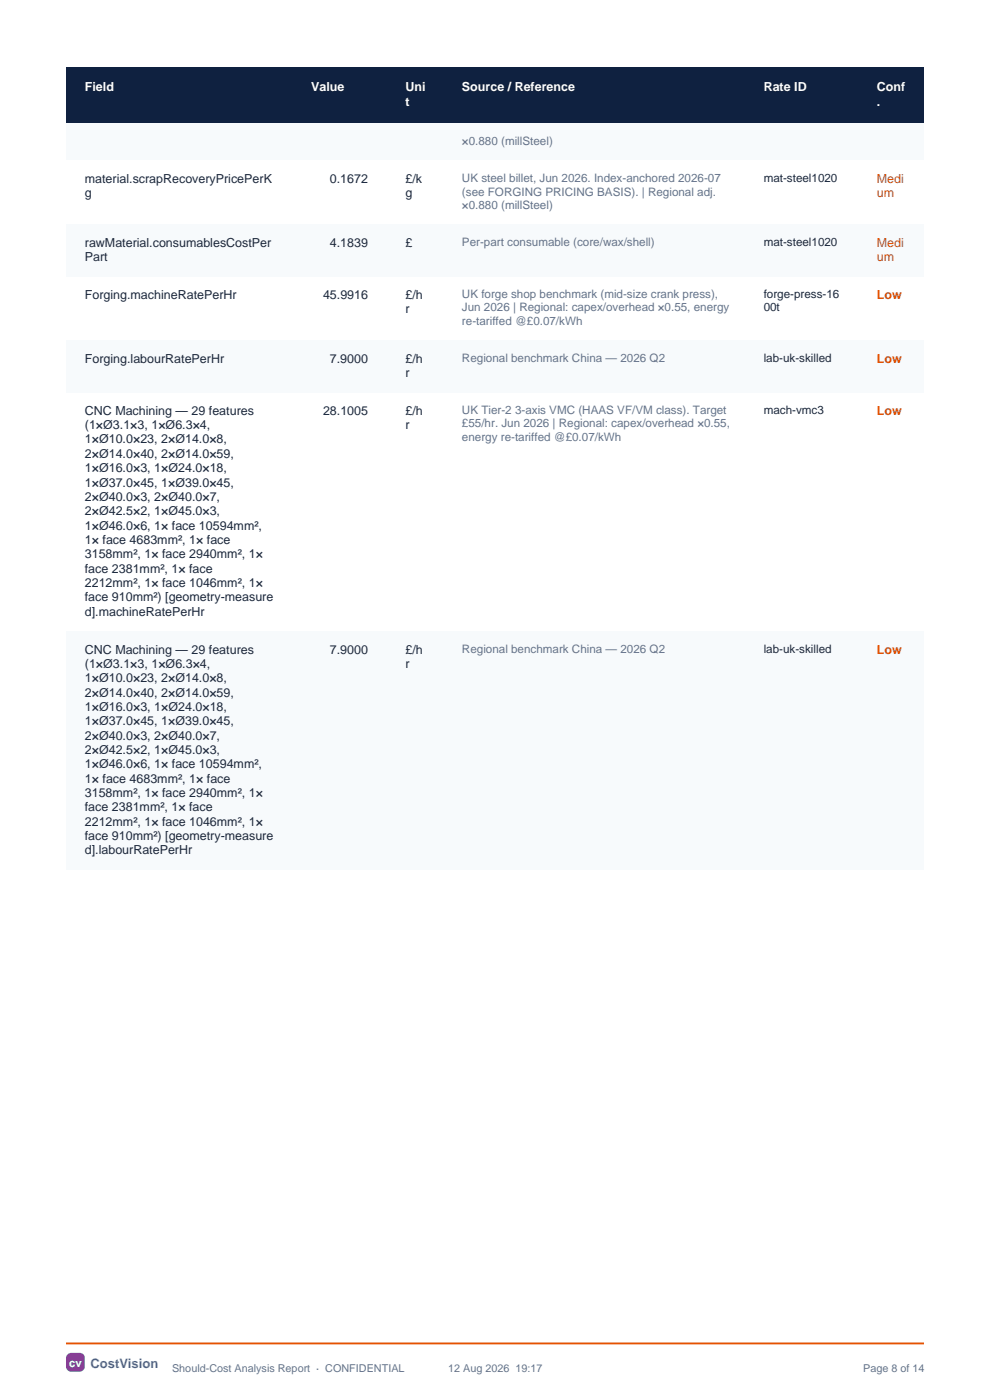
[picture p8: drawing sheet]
<svg xmlns="http://www.w3.org/2000/svg" width="210mm" height="297mm" viewBox="0 0 210 297" stroke-linecap="round" stroke-linejoin="round" font-family="sans-serif">
<defs><g id="words">
<text font-size="2.8" fill="#2563eb" x="19.2" y="290.1">CostVision</text>
<g font-size="2.6" fill="#fff">
<text x="18" y="19.4">Field</text>
<text x="66" y="19.4">Value</text>
<text x="86" y="19.4">Uni</text>
<text x="86" y="22.4">t</text>
<text x="98" y="19.4">Source / Reference</text>
<text x="162" y="19.4">Rate ID</text>
<text x="186" y="19.4">Conf</text>
<text x="186" y="22.4">.</text>
</g>
<g font-size="2.6" fill="#1e293b">
<text x="18" y="38.8">material.scrapRecoveryPricePerK</text>
<text x="18" y="41.8">g</text>
<text x="70" y="38.8">0.1672</text>
<text x="86" y="38.8">£/k</text>
<text x="86" y="41.8">g</text>
<text x="18" y="52.3">rawMaterial.consumablesCostPer</text>
<text x="70" y="52.3">4.1839</text>
<text x="86" y="52.3">£</text>
<text x="18" y="55.3">Part</text>
<text x="18" y="63.4">Forging.machineRatePerHr</text>
<text x="68.5" y="63.4">45.9916</text>
<text x="86" y="63.4">£/h</text>
<text x="86" y="66.4">r</text>
<text x="18" y="76.9">Forging.labourRatePerHr</text>
<text x="70" y="76.9">7.9000</text>
<text x="86" y="76.9">£/h</text>
<text x="86" y="80">r</text>
<text x="18" y="88">CNC Machining — 29 features</text>
<text x="68.5" y="88">28.1005</text>
<text x="86" y="88">£/h</text>
<text x="18" y="91">(1×Ø3.1×3, 1×Ø6.3×4,</text>
<text x="18" y="94.1">1×Ø10.0×23, 2×Ø14.0×8,</text>
<text x="86" y="91">r</text>
<text x="18" y="97.1">2×Ø14.0×40, 2×Ø14.0×59,</text>
<text x="18" y="100.2">1×Ø16.0×3, 1×Ø24.0×18,</text>
<text x="18" y="103.2">1×Ø37.0×45, 1×Ø39.0×45,</text>
<text x="18" y="106.3">2×Ø40.0×3, 2×Ø40.0×7,</text>
<text x="18" y="109.3">2×Ø42.5×2, 1×Ø45.0×3,</text>
<text x="18" y="112.3">1×Ø46.0×6, 1× face 10594mm²,</text>
<text x="18" y="115.4">1× face 4683mm², 1× face</text>
<text x="18" y="118.4">3158mm², 1× face 2940mm², 1×</text>
<text x="18" y="121.5">face 2381mm², 1× face</text>
<text x="18" y="124.5">2212mm², 1× face 1046mm², 1×</text>
<text x="18" y="127.6">face 910mm²) [geometry-measure</text>
<text x="18" y="130.6">d].machineRatePerHr</text>
<text x="18" y="138.6">CNC Machining — 29 features</text>
<text x="18" y="141.7">(1×Ø3.1×3, 1×Ø6.3×4,</text>
<text x="70" y="138.6">7.9000</text>
<text x="86" y="138.6">£/h</text>
<text x="86" y="141.7">r</text>
<text x="18" y="144.7">1×Ø10.0×23, 2×Ø14.0×8,</text>
<text x="18" y="147.8">2×Ø14.0×40, 2×Ø14.0×59,</text>
<text x="18" y="150.8">1×Ø16.0×3, 1×Ø24.0×18,</text>
<text x="18" y="153.8">1×Ø37.0×45, 1×Ø39.0×45,</text>
<text x="18" y="156.9">2×Ø40.0×3, 2×Ø40.0×7,</text>
<text x="18" y="159.9">2×Ø42.5×2, 1×Ø45.0×3,</text>
<text x="18" y="163">1×Ø46.0×6, 1× face 10594mm²,</text>
<text x="18" y="166">1× face 4683mm², 1× face</text>
<text x="18" y="169.1">3158mm², 1× face 2940mm², 1×</text>
<text x="18" y="172.1">face 2381mm², 1× face</text>
<text x="18" y="175.1">2212mm², 1× face 1046mm², 1×</text>
<text x="18" y="178.2">face 910mm²) [geometry-measure</text>
<text x="18" y="181.2">d].labourRatePerHr</text>
</g>
<g font-size="2.6" fill="#b45309">
<text x="186" y="38.8">Medi</text>
<text x="186" y="41.8">um</text>
<text x="186" y="52.3">Medi</text>
<text x="186" y="55.3">um</text>
</g>
<g font-size="2.6" fill="#c62828">
<text x="186" y="63.4">Low</text>
<text x="186" y="76.9">Low</text>
<text x="186" y="88">Low</text>
<text x="186" y="138.6">Low</text>
</g>
<g font-size="2.5" fill="#64748b">
<text x="98" y="30.8">×0.880 (millSteel)</text>
<text x="98" y="38.6">UK steel billet, Jun 2026. Index-anchored 2026-07</text>
<text x="98" y="41.5">(see FORGING PRICING BASIS). | Regional adj.</text>
<text x="98" y="44.3">×0.880 (millSteel)</text>
<text x="98" y="52.2">Per-part consumable (core/wax/shell)</text>
<text x="98" y="63.2">UK forge shop benchmark (mid-size crank press),</text>
<text x="98" y="66.1">Jun 2026 | Regional: capex/overhead ×0.55, energy</text>
<text x="98" y="68.9">re-tariffed @£0.07/kWh</text>
<text x="98" y="76.8">Regional benchmark China — 2026 Q2</text>
<text x="98" y="87.8">UK Tier-2 3-axis VMC (HAAS VF/VM class). Target</text>
<text x="98" y="90.7">£55/hr. Jun 2026 | Regional: capex/overhead ×0.55,</text>
<text x="98" y="93.5">energy re-tariffed @£0.07/kWh</text>
<text x="98" y="138.5">Regional benchmark China — 2026 Q2</text>
</g>
<g font-size="2.5" fill="#1e293b">
<text x="162" y="38.6">mat-steel1020</text>
<text x="162" y="52.2">mat-steel1020</text>
<text x="162" y="63.2">forge-press-16</text>
<text x="162" y="66.1">00t</text>
<text x="162" y="76.8">lab-uk-skilled</text>
<text x="162" y="87.8">mach-vmc3</text>
<text x="162" y="138.5">lab-uk-skilled</text>
</g>
<text font-size="2.4" fill="#fff" x="14.7" y="289.9">cv</text>
<g font-size="2.3" fill="#64748b">
<text x="36.5" y="291">Should-Cost Analysis Report · CONFIDENTIAL</text>
<text x="95.1" y="291">12 Aug 2026 19:17</text>
<text x="183.1" y="291">Page 8 of 14</text>
</g>
</g></defs>
<g fill="#0f2140">
<path d="M14 14.1h48v12.1h-48z"/>
<path d="M62 14.1h20v12.1h-20z"/>
<path d="M82 14.1h12v12.1h-12z"/>
<path d="M94 14.1h64v12.1h-64z"/>
<path d="M158 14.1h24v12.1h-24z"/>
<path d="M182 14.1h14v12.1h-14z"/>
</g>
<g fill="#f7fafc">
<path d="M14 26.2h48v7.8h-48z"/>
<path d="M62 26.2h20v7.8h-20z"/>
<path d="M82 26.2h12v7.8h-12z"/>
<path d="M94 26.2h64v7.8h-64z"/>
<path d="M158 26.2h24v7.8h-24z"/>
<path d="M182 26.2h14v7.8h-14z"/>
<path d="M14 47.6h48v11h-48z"/>
<path d="M62 47.6h20v11h-20z"/>
<path d="M82 47.6h12v11h-12z"/>
<path d="M94 47.6h64v11h-64z"/>
<path d="M158 47.6h24v11h-24z"/>
<path d="M182 47.6h14v11h-14z"/>
<path d="M14 72.2h48v11h-48z"/>
<path d="M62 72.2h20v11h-20z"/>
<path d="M82 72.2h12v11h-12z"/>
<path d="M94 72.2h64v11h-64z"/>
<path d="M158 72.2h24v11h-24z"/>
<path d="M182 72.2h14v11h-14z"/>
<path d="M14 133.9h48v50.6h-48z"/>
<path d="M62 133.9h20v50.6h-20z"/>
<path d="M82 133.9h12v50.6h-12z"/>
<path d="M94 133.9h64v50.6h-64z"/>
<path d="M158 133.9h24v50.6h-24z"/>
<path d="M182 133.9h14v50.6h-14z"/>
</g>
<path d="M14 285h182" fill="none" stroke="#e65200" stroke-width=".4"/>
<path d="M14.2 287.4l.8-.4h2a1.04 1.04 0 0 1 1 1v2a1.11 1.11 0 0 1-1 1h-2a1.11 1.11 0 0 1-1-1v-2z" fill="#4f45e6"/>
<use href="#words"/>
</svg>
